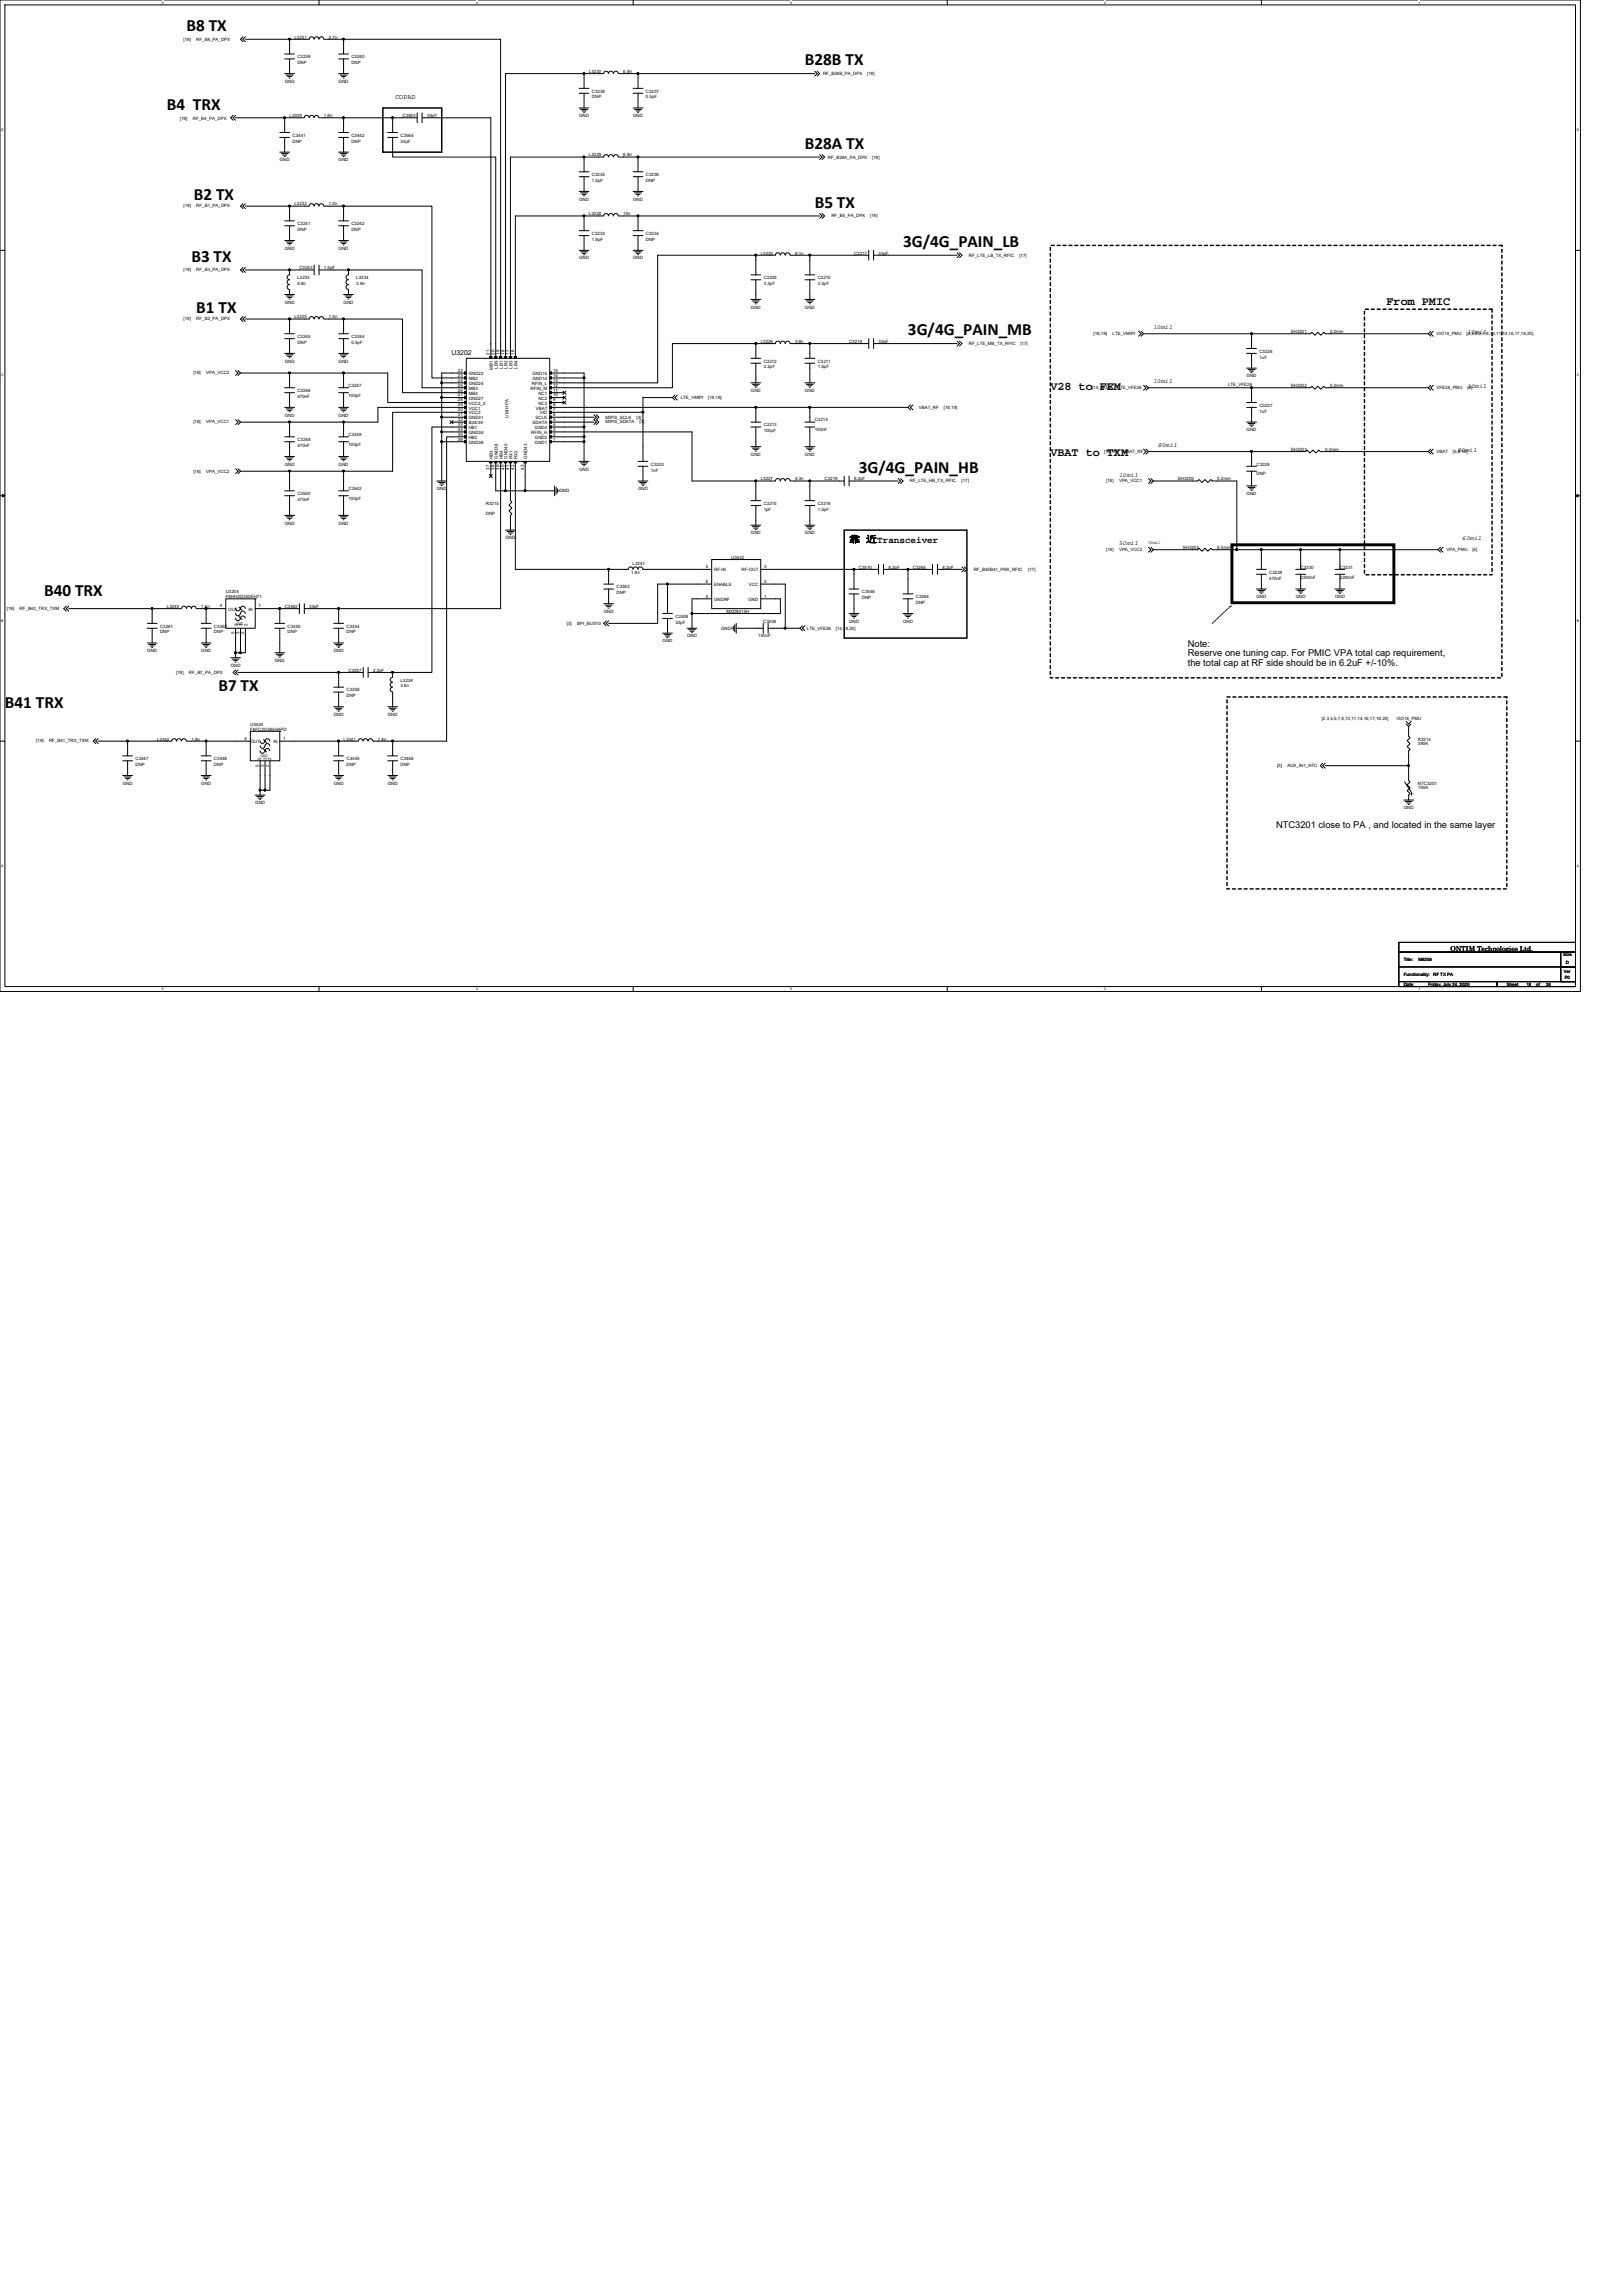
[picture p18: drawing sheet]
<svg xmlns="http://www.w3.org/2000/svg" width="210mm" height="297mm" viewBox="0 0 210 297" stroke-linecap="round" stroke-linejoin="round" font-family="sans-serif">
<defs><g id="words">
<g font-size="2.2">
<text x="24.1" y="4">B8 TX</text>
<text x="104.1" y="8.5">B28B TX</text>
<text x="21.6" y="14.2">B4 TRX</text>
<text x="104.1" y="19.3">B28A TX</text>
<text x="25.1" y="25.9">B2 TX</text>
<text x="105.4" y="26.9">B5 TX</text>
<text x="24.8" y="33.9">B3 TX</text>
<text x="116.8" y="32">3G/4G_PAIN_LB</text>
<text x="25.4" y="40.5">B1 TX</text>
<text x="117.5" y="43.4">3G/4G_PAIN_MB</text>
<text x="111.1" y="61.2">3G/4G_PAIN_HB</text>
<text x="5.7" y="77">B40 TRX</text>
<text x="28.3" y="89.4">B7 TX</text>
<text x=".6" y="91.7">B41 TRX</text>
</g>
<g font-size="1.5">
<text x="179.4" y="39.5">From PMIC</text>
<text x="135.9" y="50.5">V28 to FEM</text>
<text x="135.9" y="59.1">VBAT to TXM</text>
</g>
<g font-size="1.2">
<text x="109.9" y="70.2">靠 近Transceiver</text>
<text x="153.7" y="83.7">Note:</text>
<text x="153.7" y="84.9">Reserve one tuning cap. For PMIC VPA total cap requirement,</text>
<text x="153.7" y="86.1">the total cap at RF side should be in 6.2uF +/-10%.</text>
<text x="165.1" y="107.1">NTC3201 close to PA , and located in the same layer</text>
</g>
<g font-size=".9">
<text x="51.1" y="12.8">COPAD</text>
<text x="58.4" y="45.9">U3202</text>
<text x="187.6" y="123">ONTIM Technologies Ltd.</text>
</g>
<g font-size=".8">
<text x="149.2" y="42.6">10mil</text>
<text x="189.9" y="43.2">10mil</text>
<text x="149.2" y="49.6">10mil</text>
<text x="189.9" y="50.2">10mil</text>
<text x="149.9" y="57.8">80mil</text>
<text x="188.6" y="58.5">80mil</text>
<text x="144.8" y="61.7">10mil</text>
<text x="144.8" y="70.5">50mil</text>
<text x="189.2" y="69.9">60mil</text>
</g>
<g font-size=".6">
<text x="23.7" y="5.2">[19]</text>
<text x="25.4" y="5.2">RF_B8_PA_DPX</text>
<text x="38.1" y="5">L3231</text>
<text x="42.5" y="5">2.7n</text>
<text x="36.8" y="10.7">GND</text>
<text x="38.5" y="7.5">C3239</text>
<text x="38.5" y="8.3">DNP</text>
<text x="43.8" y="10.7">GND</text>
<text x="45.5" y="7.5">C3240</text>
<text x="45.5" y="8.3">DNP</text>
<text x="76.2" y="9.4">L3230</text>
<text x="76.6" y="12">C3238</text>
<text x="80.6" y="9.4">6.8n</text>
<text x="83.6" y="12">C3237</text>
<text x="106.5" y="9.8">RF_B28B_PA_DPX</text>
<text x="112.2" y="9.8">[19]</text>
<text x="23.3" y="15.5">[19]</text>
<text x="25" y="15.5">RF_B4_PA_DPX</text>
<text x="37.5" y="15.2">L3339</text>
<text x="37.8" y="17.7">C3441</text>
<text x="41.9" y="15.2">1.8n</text>
<text x="45.5" y="17.7">C3442</text>
<text x="51.8" y="17.7">C3564</text>
<text x="52.1" y="15.2">C3563</text>
<text x="55.2" y="15.2">33pF</text>
<text x="74.9" y="15.2">GND</text>
<text x="76.6" y="12.7">DNP</text>
<text x="81.9" y="15.2">GND</text>
<text x="83.6" y="12.7">0.5pF</text>
<text x="36.2" y="20.9">GND</text>
<text x="37.8" y="18.5">DNP</text>
<text x="43.8" y="20.9">GND</text>
<text x="45.5" y="18.5">DNP</text>
<text x="51.8" y="18.5">33pF</text>
<text x="76.2" y="20.2">L3229</text>
<text x="76.6" y="22.8">C3235</text>
<text x="76.6" y="23.5">1.5pF</text>
<text x="80.6" y="20.2">6.8n</text>
<text x="83.6" y="22.8">C3236</text>
<text x="83.6" y="23.5">DNP</text>
<text x="107.1" y="20.6">RF_B28A_PA_DPX</text>
<text x="112.8" y="20.6">[19]</text>
<text x="23.7" y="26.8">[19]</text>
<text x="25.4" y="26.8">RF_B1_PA_DPX</text>
<text x="38.1" y="26.6">L3232</text>
<text x="38.5" y="29.1">C3241</text>
<text x="38.5" y="29.9">DNP</text>
<text x="42.5" y="26.6">1.0n</text>
<text x="45.5" y="29.1">C3242</text>
<text x="45.5" y="29.9">DNP</text>
<text x="74.9" y="26">GND</text>
<text x="76.2" y="27.9">L3228</text>
<text x="80.6" y="27.9">10n</text>
<text x="81.9" y="26">GND</text>
<text x="107.6" y="28.1">RF_B5_PA_DPX</text>
<text x="112.6" y="28.1">[19]</text>
<text x="23.7" y="35.1">[19]</text>
<text x="25.4" y="35.1">RF_B3_PA_DPX</text>
<text x="36.8" y="32.3">GND</text>
<text x="38.7" y="34.8">C3243</text>
<text x="41.9" y="34.8">1.5pF</text>
<text x="43.8" y="32.3">GND</text>
<text x="74.9" y="33.6">GND</text>
<text x="76.6" y="30.4">C3233</text>
<text x="76.6" y="31.2">1.8pF</text>
<text x="81.9" y="33.6">GND</text>
<text x="83.6" y="30.4">C3234</text>
<text x="83.6" y="31.2">DNP</text>
<text x="98.4" y="32.9">L3225</text>
<text x="102.9" y="32.9">9.1n</text>
<text x="110.5" y="32.9">C3217</text>
<text x="113.7" y="32.9">33pF</text>
<text x="125.3" y="33.2">RF_LTE_LB_TX_RFIC</text>
<text x="131.9" y="33.2">[17]</text>
<text x="23.7" y="41.4">[19]</text>
<text x="25.4" y="41.4">RF_B2_PA_DPX</text>
<text x="36.8" y="39.3">GND</text>
<text x="38.1" y="41.2">L3235</text>
<text x="38.5" y="36.1">L3233</text>
<text x="38.5" y="36.9">6.8n</text>
<text x="42.5" y="41.2">1.5n</text>
<text x="44.4" y="39.3">GND</text>
<text x="46.1" y="36.1">L3234</text>
<text x="46.1" y="36.9">3.9n</text>
<text x="97.2" y="39.9">GND</text>
<text x="98.8" y="36.1">C3209</text>
<text x="98.8" y="36.9">3.3pF</text>
<text x="104.1" y="39.9">GND</text>
<text x="105.8" y="36.1">C3210</text>
<text x="105.8" y="36.9">3.3pF</text>
<text x="36.8" y="46.9">GND</text>
<text x="38.5" y="43.7">C3245</text>
<text x="38.5" y="44.5">DNP</text>
<text x="43.8" y="46.9">GND</text>
<text x="45.5" y="43.7">C3244</text>
<text x="45.5" y="44.5">0.5pF</text>
<text x="63.4" y="45.9" transform="rotate(-90 63.4 45.9)">21</text>
<text x="63.8" y="47.9" transform="rotate(-90 63.8 47.9)">MB1</text>
<text x="64" y="45.9" transform="rotate(-90 64 45.9)">20</text>
<text x="64.4" y="47.7" transform="rotate(-90 64.4 47.7)">LB5</text>
<text x="64.6" y="45.9" transform="rotate(-90 64.6 45.9)">19</text>
<text x="65" y="47.7" transform="rotate(-90 65 47.7)">LB1</text>
<text x="65.3" y="45.9" transform="rotate(-90 65.3 45.9)">18</text>
<text x="65.7" y="47.7" transform="rotate(-90 65.7 47.7)">LB2</text>
<text x="65.9" y="45.9" transform="rotate(-90 65.9 45.9)">17</text>
<text x="66.3" y="47.7" transform="rotate(-90 66.3 47.7)">LB3</text>
<text x="66.5" y="45.9" transform="rotate(-90 66.5 45.9)">16</text>
<text x="67" y="47.7" transform="rotate(-90 67 47.7)">LB4</text>
<text x="98.4" y="44.4">L3226</text>
<text x="98.8" y="46.9">C3212</text>
<text x="98.8" y="47.7">2.2pF</text>
<text x="102.9" y="44.4">3.6n</text>
<text x="105.8" y="46.9">C3211</text>
<text x="105.8" y="47.7">1.5pF</text>
<text x="109.9" y="44.4">C3218</text>
<text x="113.7" y="44.4">33pF</text>
<text x="125.3" y="44.6">RF_LTE_MB_TX_RFIC</text>
<text x="132" y="44.6">[17]</text>
<text x="141.5" y="43.3">[18,19]</text>
<text x="144" y="43.3">LTE_VMIPI</text>
<text x="162.9" y="45.6">C3226</text>
<text x="162.9" y="46.4">1uF</text>
<text x="167" y="43.1">SH3201</text>
<text x="172.1" y="43.1">0.2mm</text>
<text x="185.9" y="43.3">VIO18_PMU</text>
<text x="189.7" y="43.3">[2,3,4,5,7,8,10,11,14,16,17,18,20]</text>
<text x="25" y="48.4">[18]</text>
<text x="26.7" y="48.4">VPA_VCC2</text>
<text x="36.8" y="53.9">GND</text>
<text x="38.5" y="50.7">C3246</text>
<text x="38.5" y="51.5">470nF</text>
<text x="43.8" y="53.9">GND</text>
<text x="45.1" y="50.1">C3247</text>
<text x="45.1" y="51.4">100pF</text>
<text x="59.2" y="48.1">22</text>
<text x="59.2" y="48.7">23</text>
<text x="59.2" y="49.4">24</text>
<text x="59.2" y="50">25</text>
<text x="59.2" y="50.7">26</text>
<text x="59.2" y="51.3">27</text>
<text x="59.2" y="51.9">28</text>
<text x="59.2" y="52.6">29</text>
<text x="59.2" y="53.2">30</text>
<text x="59.2" y="53.8">31</text>
<text x="60.6" y="48.5">GND22</text>
<text x="60.6" y="49.2">MB2</text>
<text x="60.6" y="49.8">GND24</text>
<text x="60.6" y="50.4">MB3</text>
<text x="60.6" y="51.1">MB4</text>
<text x="60.6" y="51.7">GND27</text>
<text x="60.6" y="52.3">VCC2_2</text>
<text x="60.6" y="53">VCC1</text>
<text x="60.6" y="53.6">VCC2</text>
<text x="68.6" y="50.4">RFIN_M</text>
<text x="68.8" y="49.8">RFIN_L</text>
<text x="68.9" y="49.2">GND14</text>
<text x="68.9" y="48.5">GND15</text>
<text x="69.3" y="53">VBAT</text>
<text x="69.7" y="52.3">NC3</text>
<text x="69.7" y="51.7">NC2</text>
<text x="69.7" y="51.1">NC1</text>
<text x="69.8" y="53.6">VIO</text>
<text x="71.6" y="50">12</text>
<text x="71.6" y="49.4">13</text>
<text x="71.6" y="53.8">6</text>
<text x="71.6" y="48.7">14</text>
<text x="71.6" y="48.1">15</text>
<text x="71.6" y="52.6">8</text>
<text x="71.6" y="53.2">7</text>
<text x="71.6" y="51.9">9</text>
<text x="71.6" y="51.3">10</text>
<text x="71.6" y="50.7">11</text>
<text x="88.1" y="51.6">LTE_VMIPI</text>
<text x="91.6" y="51.6">[18,19]</text>
<text x="97.2" y="50.7">GND</text>
<text x="104.1" y="50.7">GND</text>
<text x="118.9" y="52.9">VBAT_RF</text>
<text x="122.1" y="52.9">[18,19]</text>
<text x="141.3" y="50.3">[14,18,20]</text>
<text x="144.6" y="50.3">LTE_VFE28</text>
<text x="158.9" y="49.9">LTE_VFE28</text>
<text x="161.3" y="48.8">GND</text>
<text x="162.9" y="52.6">C3227</text>
<text x="162.9" y="53.4">1uF</text>
<text x="167" y="50.1">SH3202</text>
<text x="172.1" y="50.1">0.2mm</text>
<text x="185.9" y="50.3">VFE28_PMU</text>
<text x="189.9" y="50.3">[4]</text>
<text x="25" y="54.8">[18]</text>
<text x="26.7" y="54.8">VPA_VCC1</text>
<text x="38.5" y="57.1">C3248</text>
<text x="38.5" y="57.8">470nF</text>
<text x="45.1" y="56.4">C3249</text>
<text x="45.1" y="57.7">100pF</text>
<text x="59.2" y="54.5">32</text>
<text x="59.2" y="55.1">33</text>
<text x="59.2" y="55.7">34</text>
<text x="59.2" y="56.4">35</text>
<text x="59.2" y="57">36</text>
<text x="60.6" y="54.3">GND31</text>
<text x="60.6" y="54.9">B34/39</text>
<text x="60.6" y="55.5">HB1</text>
<text x="60.6" y="56.2">GND34</text>
<text x="60.6" y="56.8">HB2</text>
<text x="60.6" y="57.4">GND36</text>
<text x="63.8" y="59.4" transform="rotate(-90 63.8 59.4)">HB3</text>
<text x="64.4" y="59.4" transform="rotate(-90 64.4 59.4)">GND38</text>
<text x="65" y="59.4" transform="rotate(-90 65 59.4)">HB4</text>
<text x="65.7" y="59.4" transform="rotate(-90 65.7 59.4)">GND40</text>
<text x="65.8" y="54.1" transform="rotate(-90 65.8 54.1)">L/M/H PA</text>
<text x="66.3" y="59.4" transform="rotate(-90 66.3 59.4)">RX1</text>
<text x="67" y="59.4" transform="rotate(-90 67 59.4)">RX2</text>
<text x="68.2" y="59.4" transform="rotate(-90 68.2 59.4)">GND43</text>
<text x="68.7" y="56.2">RFIN_H</text>
<text x="68.9" y="54.9">SDATA</text>
<text x="69.2" y="57.4">GND1</text>
<text x="69.2" y="56.8">GND2</text>
<text x="69.2" y="55.5">GND4</text>
<text x="69.3" y="54.3">SCLK</text>
<text x="71.6" y="54.5">5</text>
<text x="71.6" y="57">1</text>
<text x="71.6" y="56.4">2</text>
<text x="71.6" y="55.7">3</text>
<text x="71.6" y="55.1">4</text>
<text x="78.4" y="54.1">MIPI0_SCLK</text>
<text x="78.4" y="54.8">MIPI0_SDATA</text>
<text x="82.4" y="54.1">[3]</text>
<text x="82.7" y="54.8">[3]</text>
<text x="97.2" y="59">GND</text>
<text x="98.8" y="55.2">C3213</text>
<text x="98.8" y="55.9">100pF</text>
<text x="104.1" y="59">GND</text>
<text x="105.4" y="54.5">C3214</text>
<text x="105.4" y="55.8">100nF</text>
<text x="142.9" y="58.6">[18,19]</text>
<text x="145.4" y="58.6">VBAT_RF</text>
<text x="161.3" y="55.8">GND</text>
<text x="167" y="58.3">SH3203</text>
<text x="171.4" y="58.3">0.3mm</text>
<text x="185.9" y="58.6">VBAT</text>
<text x="188" y="58.6">[5,8,15]</text>
<text x="25" y="61.1">[18]</text>
<text x="26.7" y="61.1">VPA_VCC2</text>
<text x="36.8" y="60.2">GND</text>
<text x="38.5" y="64.1">C3550</text>
<text x="38.5" y="64.8">470nF</text>
<text x="43.8" y="60.2">GND</text>
<text x="45.1" y="63.4">C3542</text>
<text x="45.1" y="64.7">100pF</text>
<text x="56.5" y="63.4">GND</text>
<text x="62.9" y="65.3">R3215</text>
<text x="63.4" y="60.8" transform="rotate(-90 63.4 60.8)">37</text>
<text x="64" y="60.8" transform="rotate(-90 64 60.8)">38</text>
<text x="64.6" y="60.8" transform="rotate(-90 64.6 60.8)">39</text>
<text x="65.3" y="60.8" transform="rotate(-90 65.3 60.8)">40</text>
<text x="65.9" y="60.8" transform="rotate(-90 65.9 60.8)">41</text>
<text x="66.5" y="60.8" transform="rotate(-90 66.5 60.8)">42</text>
<text x="67.8" y="60.8" transform="rotate(-90 67.8 60.8)">43</text>
<text x="72.4" y="63.7">GND</text>
<text x="74.9" y="60.9">GND</text>
<text x="82.5" y="63.4">GND</text>
<text x="84.2" y="60.2">C3220</text>
<text x="84.2" y="61">1nF</text>
<text x="98.4" y="62.1">L3227</text>
<text x="98.8" y="65.3">C3215</text>
<text x="102.9" y="62.1">4.3n</text>
<text x="105.8" y="65.3">C3216</text>
<text x="106.7" y="62.1">C3219</text>
<text x="110.5" y="62.1">8.2pF</text>
<text x="117.7" y="62.4">RF_LTE_HB_TX_RFIC</text>
<text x="124.4" y="62.4">[17]</text>
<text x="143.1" y="62.4">[18]</text>
<text x="144.8" y="62.4">VPA_VCC1</text>
<text x="152.4" y="62.1">SH3205</text>
<text x="157.5" y="62.1">0.2mm</text>
<text x="161.3" y="64.1">GND</text>
<text x="162.6" y="60.2">C3228</text>
<text x="162.6" y="61.5">DNP</text>
<text x="36.8" y="67.9">GND</text>
<text x="43.8" y="67.9">GND</text>
<text x="62.9" y="66.6">DNP</text>
<text x="65.4" y="69.8">GND</text>
<text x="97.2" y="69.1">GND</text>
<text x="98.8" y="66.1">1pF</text>
<text x="104.1" y="69.1">GND</text>
<text x="105.8" y="66.1">1.2pF</text>
<text x="143.1" y="71.3">[18]</text>
<text x="144.8" y="71.3">VPA_VCC2</text>
<text x="148.6" y="70.3">50mil</text>
<text x="153" y="71">SH3204</text>
<text x="157.5" y="71">0.3mm</text>
<text x="187.1" y="71.3">VPA_PMU</text>
<text x="190.5" y="71.3">[4]</text>
<text x="29.2" y="76.8">U3204</text>
<text x="29.2" y="77.4">F6HH2G350EH71</text>
<text x="79.8" y="76.1">C3263</text>
<text x="79.8" y="76.9">DNP</text>
<text x="81.7" y="74.3">1.8n</text>
<text x="81.9" y="73.1">L3241</text>
<text x="91.3" y="73.5">5</text>
<text x="91.3" y="77.3">4</text>
<text x="91.3" y="75.4">6</text>
<text x="92.4" y="73.9">RF-IN</text>
<text x="92.4" y="77.7">GNDRF</text>
<text x="92.4" y="75.8">ENABLE</text>
<text x="94.6" y="72.3">U3442</text>
<text x="95.9" y="73.9">RF-OUT</text>
<text x="96.8" y="77.7">GND</text>
<text x="96.9" y="75.8">VCC</text>
<text x="98.9" y="73.5">3</text>
<text x="98.9" y="75.4">2</text>
<text x="98.9" y="77.3">1</text>
<text x="111.1" y="73.6">C3510</text>
<text x="111.5" y="76.8">C3546</text>
<text x="111.5" y="77.5">DNP</text>
<text x="114.9" y="73.6">8.2pF</text>
<text x="118.1" y="73.6">C3265</text>
<text x="118.5" y="77.4">C3264</text>
<text x="121.9" y="73.6">8.2pF</text>
<text x="126" y="73.8">RF_B40B41_PRX_RFIC</text>
<text x="133" y="73.8">[17]</text>
<text x="162.6" y="77.4">GND</text>
<text x="164.2" y="74.2">C3229</text>
<text x="164.2" y="75">470nF</text>
<text x="167.6" y="77.4">GND</text>
<text x="168.3" y="73.6">C3230</text>
<text x="168.3" y="74.8">2200nF</text>
<text x="172.7" y="77.4">GND</text>
<text x="173.4" y="73.6">C3231</text>
<text x="173.4" y="74.8">2200nF</text>
<text x=".9" y="78.9">[19]</text>
<text x="2.5" y="78.9">RF_B40_TRX_TXM</text>
<text x="20.7" y="81.2">C3261</text>
<text x="20.7" y="82">DNP</text>
<text x="21.6" y="78.7">L3240</text>
<text x="26" y="78.7">1.8n</text>
<text x="27.7" y="81.2">C3262</text>
<text x="27.7" y="82">DNP</text>
<text x="28.4" y="78.6">4</text>
<text x="29.5" y="79">OUT</text>
<text x="30.3" y="82" transform="rotate(-90 30.3 82)">5</text>
<text x="30.5" y="80.8">GND</text>
<text x="30.8" y="81" transform="rotate(-90 30.8 81)">5</text>
<text x="31" y="82" transform="rotate(-90 31 82)">3</text>
<text x="31.4" y="81" transform="rotate(-90 31.4 81)">3</text>
<text x="31.6" y="82" transform="rotate(-90 31.6 82)">2</text>
<text x="32" y="81" transform="rotate(-90 32 81)">2</text>
<text x="32.1" y="79">IN</text>
<text x="33.5" y="78.6">1</text>
<text x="36.8" y="78.7">C3462</text>
<text x="37.2" y="81.2">C3450</text>
<text x="37.2" y="82">DNP</text>
<text x="40" y="78.7">33pF</text>
<text x="44.8" y="81.2">C3254</text>
<text x="44.8" y="82">DNP</text>
<text x="73.3" y="80.9">[3]</text>
<text x="74.7" y="80.9">BPI_BUS10</text>
<text x="78.1" y="79.3">GND</text>
<text x="85.7" y="83.1">GND</text>
<text x="87.4" y="79.9">C3509</text>
<text x="87.4" y="80.7">33pF</text>
<text x="88.9" y="82.5">GND</text>
<text x="93.3" y="81.4">GND</text>
<text x="94" y="79.3">MXD8015H</text>
<text x="98.1" y="82.5">100nF</text>
<text x="98.7" y="80.6">C3508</text>
<text x="104.4" y="81.4">LTE_VFE28</text>
<text x="108.1" y="81.4">[14,18,20]</text>
<text x="109.9" y="80.6">GND</text>
<text x="116.8" y="80.6">GND</text>
<text x="118.5" y="78.1">DNP</text>
<text x="19" y="84.4">GND</text>
<text x="22.8" y="87.2">[19]</text>
<text x="24.4" y="87.2">RF_B7_PA_DPX</text>
<text x="26" y="84.4">GND</text>
<text x="29.8" y="86.3">GND</text>
<text x="35.6" y="85.6">GND</text>
<text x="43.2" y="84.4">GND</text>
<text x="44.8" y="89.5">C3258</text>
<text x="45.1" y="86.9">C3257</text>
<text x="48.3" y="86.9">2.2pF</text>
<text x="51.8" y="88.2">L3238</text>
<text x="51.8" y="88.9">3.6n</text>
<text x="20.3" y="95.8">L3342</text>
<text x="24.8" y="95.8">1.8n</text>
<text x="31.6" y="95.7">4</text>
<text x="32.4" y="93.9">U3424</text>
<text x="32.4" y="94.5">F6FC2G595H4PD</text>
<text x="36.6" y="95.7">1</text>
<text x="43.2" y="92.6">GND</text>
<text x="44.4" y="95.8">L3341</text>
<text x="44.8" y="90.2">DNP</text>
<text x="48.9" y="95.8">1.8n</text>
<text x="50.2" y="92.6">GND</text>
<text x="171" y="93.1">[2,3,4,5,7,8,10,11,14,16,17,18,20]</text>
<text x="180.7" y="93.1">VIO18_PMU</text>
<text x="183.5" y="95.8">R3214</text>
<text x="4.7" y="96.1">[19]</text>
<text x="6.3" y="96.1">RF_B41_TRX_TXM</text>
<text x="15.9" y="101.5">GND</text>
<text x="17.5" y="98.3">C3447</text>
<text x="17.5" y="99.1">DNP</text>
<text x="26" y="101.5">GND</text>
<text x="27.7" y="98.3">C3448</text>
<text x="27.7" y="99.1">DNP</text>
<text x="32.4" y="96.2">OUT</text>
<text x="33.5" y="99.2" transform="rotate(-90 33.5 99.2)">5</text>
<text x="33.7" y="98">GND</text>
<text x="33.8" y="98.3" transform="rotate(-90 33.8 98.3)">5</text>
<text x="34.1" y="99.2" transform="rotate(-90 34.1 99.2)">3</text>
<text x="34.5" y="98.3" transform="rotate(-90 34.5 98.3)">3</text>
<text x="34.8" y="99.2" transform="rotate(-90 34.8 99.2)">2</text>
<text x="35.1" y="98.3" transform="rotate(-90 35.1 98.3)">2</text>
<text x="35.4" y="96.2">IN</text>
<text x="43.2" y="101.5">GND</text>
<text x="44.8" y="98.3">C3445</text>
<text x="44.8" y="99.1">DNP</text>
<text x="50.2" y="101.5">GND</text>
<text x="51.8" y="98.3">C3446</text>
<text x="51.8" y="99.1">DNP</text>
<text x="165.2" y="99.3">[3]</text>
<text x="166.6" y="99.3">AUX_IN1_NTC</text>
<text x="183.5" y="96.4">390K</text>
<text x="183.5" y="101.5">NTC3201</text>
<text x="33" y="104.1">GND</text>
<text x="181.6" y="104.7">GND</text>
<text x="183.5" y="102.1">100K</text>
<text x="181.6" y="124.4">Title:</text>
<text x="183.5" y="124.4">M6206</text>
<text x="202.2" y="123.7">Size</text>
<text x="202.3" y="125.8">Ver</text>
<text x="202.6" y="124.7">D</text>
<text x="181.6" y="126.3">Functionality:</text>
<text x="181.6" y="127.6">Date:</text>
<text x="184.8" y="127.6">Friday, July 24, 2020</text>
<text x="185.4" y="126.3">RF TX PA</text>
<text x="194.9" y="127.6">Sheet</text>
<text x="197.5" y="127.6">18</text>
<text x="198.8" y="127.6">of</text>
<text x="200" y="127.6">24</text>
<text x="202.4" y="126.6">P0</text>
</g>
<g font-size=".5">
<text x="21" y=".5">5</text>
<text x="61.6" y=".5">4</text>
<text x="102.2" y=".5">3</text>
<text x="142.9" y=".5">2</text>
<text x="183.5" y=".5">1</text>
<text x=".2" y="16.9">D</text>
<text x="204" y="16.9">D</text>
<text x=".2" y="48.7">C</text>
<text x="204" y="48.7">C</text>
<text x=".2" y="80.4">B</text>
<text x="204" y="80.4">B</text>
<text x=".2" y="112.2">A</text>
<text x="204" y="112.2">A</text>
<text x="21" y="128.1">5</text>
<text x="61.6" y="128.1">4</text>
<text x="102.2" y="128.1">3</text>
<text x="142.9" y="128.1">2</text>
<text x="183.5" y="128.1">1</text>
</g>
<text font-size=".4" x="182.7" y="102.6" transform="rotate(90 182.7 102.6)">t</text>
</g></defs>
<path d="M0 0h204.5v128.3h-204.5zM.6 .6h203.2v127h-203.2z" fill="none" stroke="#000" stroke-width=".13"/>
<g fill="#fff">
<path d="M21 .1h.2v.5h-.2z"/>
<path d="M21 127.7h.2v.5h-.2z"/>
</g>
<path d="M41.3 0v.6M41.3 127.6v.7" fill="none" stroke="#000" stroke-width=".13"/>
<g fill="#fff">
<path d="M61.6 .1h.2v.5h-.2z"/>
<path d="M61.6 127.7h.2v.5h-.2z"/>
</g>
<path d="M81.9 0v.6M81.9 127.6v.7" fill="none" stroke="#000" stroke-width=".13"/>
<g fill="#fff">
<path d="M102.2 .1h.3v.5h-.3z"/>
<path d="M102.2 127.7h.3v.5h-.3z"/>
</g>
<path d="M122.6 0v.6M122.6 127.6v.7" fill="none" stroke="#000" stroke-width=".13"/>
<g fill="#fff">
<path d="M142.9 .1h.2v.5h-.2z"/>
<path d="M142.9 127.7h.2v.5h-.2z"/>
</g>
<path d="M163.2 0v.6M163.2 127.6v.7" fill="none" stroke="#000" stroke-width=".13"/>
<g fill="#fff">
<path d="M183.5 .1h.3v.5h-.3z"/>
<path d="M183.5 127.7h.3v.5h-.3z"/>
<path d="M.2 16.5h.3v.5h-.3z"/>
<path d="M204 16.5h.3v.5h-.3z"/>
<path d="M.2 48.3h.3v.5h-.3z"/>
<path d="M204 48.3h.3v.5h-.3z"/>
</g>
<path d="M0 32.4h.6M203.8 32.4h.7" fill="none" stroke="#000" stroke-width=".13"/>
<g fill="#fff">
<path d="M.2 80h.3v.5h-.3z"/>
<path d="M204 80h.3v.5h-.3z"/>
</g>
<path d="M0 64.1h.6M203.8 64.1h.7" fill="none" stroke="#000" stroke-width=".13"/>
<path d="M.3 63.9l.3 .2-.3 .2zM203.8 64.1l.4-.2v.4z" fill="#000" stroke="#000" stroke-width=".13"/>
<g fill="#fff">
<path d="M.2 111.8h.2v.5h-.2z"/>
<path d="M204 111.8h.3v.5h-.3z"/>
</g>
<g fill="none" stroke="#000" stroke-width=".13">
<path d="M30.2 14.9l-.4 .3 .4 .4M30.5 14.9l-.3 .3 .3 .4M30.5 15.2h6.3M31.4 4.8l-.3 .3 .3 .3M31.7 4.8l-.3 .3 .3 .3M31.8 5.1h5.7M36.2 19.7h1.3M36.2 17.8h1.3M36.2 17.1h1.3M36.4 19.9h.9M36.8 9.5h1.3M36.8 7.6h1.3"/>
<path d="M36.8 7h1.3M36.8 17.8v1.9M36.8 15.2v1.9M36.8 15.2h2.6M37 9.7h.9M37.2 9.9h.5M37.4 10.1h.1M37.5 7.6v1.9M37.5 5.1v1.9M37.5 5.1h2.5M39.4 15.2a.31 .31 0 0 1 .3-.3 .31 .31 0 0 1 .3 .3M39.4 15.2h.1"/>
<path d="M40 5.1a.31 .31 0 0 1 .3-.3 .31 .31 0 0 1 .3 .3 .32 .32 0 0 1 .3-.3 .32 .32 0 0 1 .4 .3M40 5.1h.1M40 15.2a.31 .31 0 0 1 .3-.3 .31 .31 0 0 1 .3 .3 .32 .32 0 0 1 .3-.3 .32 .32 0 0 1 .4 .3M41.3 5.1a.31 .31 0 0 1 .3-.3 .31 .31 0 0 1 .3 .3M41.3 15.2h3.1M41.3 15.2h.1M41.9 5.1h.1M41.9 5.1h2.5M43.8 17.8h1.3M43.8 17.1h1.3M43.8 7.6h1.3M43.8 7h1.3"/>
<path d="M43.8 9.5h1.3M43.8 19.7h1.3M44 9.7h.9M44 19.9h.9M44.2 9.9h.5M44.4 10.1h.1M44.4 5.1h20.4v41.3M44.4 17.8v1.9M44.4 15.2v1.9M44.4 7.6v1.9M44.4 5.1v1.9M44.4 15.2h6.4"/>
<path d="M50.2 17.8h1.2M50.2 17.1h1.2M50.8 15.2h3.2M50.8 17.8v2.5h13.3v26.1M50.8 15.2v1.9M54 14.6v1.3M54.6 14.6v1.3M54.6 15.2h8.9v31.2M74.9 12.1h1.3M74.9 11.4h1.3M74.9 14h1.3M75.1 14.2h.9"/>
<path d="M75.3 14.4h.5M75.5 14.5h.1M75.6 9.5h-10.2v36.9M75.6 12.1v1.9M75.6 9.5v1.9M78.1 9.5h-2.5M78.1 9.5a.31 .31 0 0 1 .3-.3 .31 .31 0 0 1 .3 .3 .32 .32 0 0 1 .3-.3 .32 .32 0 0 1 .4 .3M78.1 9.5h.1M79.4 9.5a.31 .31 0 0 1 .3-.3 .31 .31 0 0 1 .3 .3M80 9.5h2.6M80 9.5h.1M81.9 14h1.3"/>
<path d="M81.9 12.1h1.3M81.9 11.4h1.3M82.1 14.2h.9M82.3 14.4h.5M82.5 14.5h.1M82.5 12.1v1.9M82.5 9.5v1.9M82.5 9.5h22.9M105.4 9.2l.3 .3-.3 .3M105.7 9.2l.3 .3-.3 .3M31.4 34.6l-.3 .3 .3 .3M31.4 26.4l-.3 .3 .3 .3"/>
<path d="M31.7 34.6l-.3 .3 .3 .3M31.7 26.4l-.3 .3 .3 .3M31.8 34.9h5.7M31.8 26.7h5.7M36.6 20.1h.5M36.8 20.3h.1M36.8 29.2h1.3M36.8 28.6h1.3M36.8 31.1h1.3M36.8 38.1h1.3M37 31.3h.9M37 38.3h.9"/>
<path d="M37.2 31.5h.5M37.2 38.5h.5M37.4 31.7h.1M37.4 38.7h.1M37.4 36.8a.31 .31 0 0 0-.3 .3 .31 .31 0 0 0 .3 .3M37.4 36.2a.31 .31 0 0 0-.3 .3 .31 .31 0 0 0 .3 .3M37.4 35.6a.31 .31 0 0 0-.3 .3 .31 .31 0 0 0 .3 .3M37.5 29.2v1.9M37.5 26.7v1.9M37.5 37.5h.1M37.5 35.6h.1M37.5 37.5v.6"/>
<path d="M37.5 34.9v.7M37.5 26.7h2.5M37.5 34.9h3.1M40 26.6a.31 .31 0 0 1 .3-.2 .31 .31 0 0 1 .3 .2 .32 .32 0 0 1 .3-.2 .32 .32 0 0 1 .4 .2M40 26.7h.1M40.6 34.3v1.3M41.3 34.9h3.8M41.3 26.6a.31 .31 0 0 1 .3-.2 .31 .31 0 0 1 .3 .2M41.3 34.3v1.3M41.9 26.7h2.5M41.9 26.7h.1M43.8 29.2h1.3"/>
<path d="M43.8 28.6h1.3M43.8 31.1h1.3M44 31.3h.9M44.2 31.5h.5M44.2 20.1h.5M44.4 31.7h.1M44.4 20.3h.1M44.4 29.2v1.9M44.4 26.7v1.9M44.5 38.1h1.2M44.5 26.7h11.4v22.2h4.4M44.6 38.3h.9"/>
<path d="M44.8 38.5h.5M45 38.7h.1M45.1 36.8a.31 .31 0 0 0-.3 .3 .31 .31 0 0 0 .3 .3M45.1 36.2a.31 .31 0 0 0-.3 .3 .31 .31 0 0 0 .3 .3M45.1 35.6a.31 .31 0 0 0-.3 .3 .31 .31 0 0 0 .3 .3M45.1 37.5h.1M45.1 35.6h.1M45.1 37.5v.6M45.1 34.9v.7M45.1 34.9h9.5v15.3h5.7M74.9 22.9h1.3M74.9 22.2h1.3"/>
<path d="M74.9 32.4h1.3M74.9 24.8h1.3M74.9 30.5h1.3M74.9 29.8h1.3M75.1 32.6h.9M75.1 25h.9M75.3 32.8h.5M75.3 25.1h.5M75.5 33h.1M75.5 25.3h.1M75.6 27.9h2.5M75.6 30.5v1.9"/>
<path d="M75.6 27.9v1.9M75.6 22.9v1.9M75.6 20.3v1.9M75.6 27.9h-8.9v18.5M75.6 20.3h-9.6v26.1M78.1 20.3h-2.5M78.1 27.9a.31 .31 0 0 1 .3-.3 .31 .31 0 0 1 .3 .3 .32 .32 0 0 1 .3-.3 .32 .32 0 0 1 .4 .3M78.1 20.3a.31 .31 0 0 1 .3-.3 .31 .31 0 0 1 .3 .3 .32 .32 0 0 1 .3-.3 .32 .32 0 0 1 .4 .3M78.1 27.9h.1M78.1 20.3h.1M79.4 27.9a.31 .31 0 0 1 .3-.3 .31 .31 0 0 1 .3 .3M79.4 20.3a.31 .31 0 0 1 .3-.3 .31 .31 0 0 1 .3 .3"/>
<path d="M80 27.9h2.5M80 20.3h2.5M80 27.9h.1M80 20.3h.1M81.9 22.9h1.3M81.9 22.2h1.3M81.9 32.4h1.3M81.9 24.8h1.3M81.9 30.5h1.3M81.9 29.8h1.3M82.1 32.6h.9M82.1 25h.9"/>
<path d="M82.3 32.8h.5M82.3 25.1h.5M82.5 33h.1M82.5 25.3h.1M82.5 22.9v1.9M82.5 20.3v1.9M82.5 30.5v1.9M82.5 27.9v1.9M82.6 27.9h23.4M82.6 20.3h23.4M97.2 36.2h1.2M97.2 35.6h1.2"/>
<path d="M97.2 38.7h1.2M97.3 38.9h.9M97.5 39.1h.5M97.7 39.3h.2M97.8 33h2.5M97.8 36.2v2.5M97.8 33v2.6M97.8 33h-12.7v16.5h-14M100.3 33h.1M100.3 33a.31 .31 0 0 1 .3-.3 .31 .31 0 0 1 .3 .3M101 33a.31 .31 0 0 1 .3-.3 .31 .31 0 0 1 .3 .3 .32 .32 0 0 1 .3-.3 .32 .32 0 0 1 .3 .3M102.2 33h.1"/>
<path d="M102.2 33h2.6M104.1 36.2h1.3M104.1 35.6h1.3M104.1 38.7h1.3M104.3 38.9h.9M104.5 39.1h.5M104.7 39.3h.1M104.8 36.2v2.5M104.8 33v2.6M104.8 33h7.6M106 20l.4 .3-.4 .3M106 27.6l.4 .3-.4 .4"/>
<path d="M106.4 20l.3 .3-.3 .3M106.4 27.6l.3 .3-.3 .4M112.4 32.4v1.3M113 32.4v1.3M113 33h10.8M123.8 32.7l.3 .3-.3 .3M124.1 32.7l.4 .3-.4 .3M30.5 47.9l.3 .4-.3 .3M30.5 54.3l.3 .3-.3 .3M30.8 47.9l.3 .4M30.8 54.3l.3 .3M31.1 48.3l-.3 .3"/>
<path d="M31.1 54.6l-.3 .3M31.1 48.3h6.4M31.1 54.6h6.4M31.4 41l-.3 .3 .3 .3M31.7 41l-.3 .3 .3 .3M31.8 41.3h5.7M36.8 50.8h1.3M36.8 50.2h1.3M36.8 43.8h1.3M36.8 43.2h1.3M36.8 57.1h1.3M36.8 56.5h1.3"/>
<path d="M36.8 45.7h1.3M36.8 52.7h1.3M36.8 59.1h1.3M37 45.9h.9M37 52.9h.9M37 59.2h.9M37.2 46.1h.5M37.2 53.1h.5M37.2 59.4h.5M37.4 46.3h.1M37.4 53.3h.1M37.4 59.6h.1"/>
<path d="M37.5 43.8v1.9M37.5 41.3v1.9M37.5 57.1v2M37.5 50.8v1.9M37.5 48.3h6.9M37.5 41.3h2.5M37.5 48.3v1.9M40 41.3a.31 .31 0 0 1 .3-.3 .31 .31 0 0 1 .3 .3 .32 .32 0 0 1 .3-.3 .32 .32 0 0 1 .4 .3M40 41.3h.1M41.3 41.3a.31 .31 0 0 1 .3-.3 .31 .31 0 0 1 .3 .3M41.9 41.3h2.5M41.9 41.3h.1"/>
<path d="M43.8 43.8h1.3M43.8 43.2h1.3M43.8 45.7h1.3M43.8 52.7h1.3M43.8 59.1h1.3M43.8 50.8h1.3M43.8 50.2h1.3M43.8 57.1h1.3M43.8 56.5h1.3M44 45.9h.9M44 52.9h.9M44 59.2h.9"/>
<path d="M44.2 46.1h.5M44.2 53.1h.5M44.2 59.4h.5M44.4 46.3h.1M44.4 53.3h.1M44.4 59.6h.1M44.4 54.6h-6.9v1.9M44.4 57.1v2M44.4 50.8v1.9M44.4 48.3v1.9M44.4 43.8v1.9M44.4 41.3v1.9"/>
<path d="M44.4 48.3h5.8v3.8h10.1M44.5 41.3h7.6v9.5h8.2M57.1 49.5v1.9M57.1 51.4v2.6M57.1 54v1.9M57.1 55.9v1.2M57.1 57.2v5M57.2 49.5h3.1M57.2 54h3.1M57.2 55.9h3.1M57.2 57.1h3.1M58.2 54.4l.4 .4"/>
<path d="M58.4 54.6h1.9M58.6 54.4l-.4 .4M60.3 57.1h.1M60.3 56.5h.1M60.3 55.2h.1M60.3 54.6h.1M60.3 53.3h.1M60.3 52.7h.1M60.3 51.4h.1M60.3 50.8h.1M60.3 50.2h.1M60.3 48.9h.1"/>
<path d="M60.3 49.5h.1M60.3 52.1h.1M60.3 54h.1M60.3 52.7h-11.4v1.9h-4.5v1.9M60.3 55.9h.1M60.3 48.3h.1M60.3 48.3h-3.1l-.1 1.2M60.3 51.4h-3.1M60.3 53.3h-9.5v7.7h-6.4M60.3 55.2h-4.4v31.8h-5.1M60.3 56.5h-2.5v39.4h-7M60.3 46.4h10.8v13.3h-10.8z"/>
<path d="M61.6 59.7h.1M62.2 59.7h.1M62.9 59.7h.1M63.5 46.4h.1M63.5 59.7h.1M63.5 59.7v1.9M64.1 59.7h.1M64.1 46.4h.1M64.1 59.7v3.8h1.3M64.8 46.4h.1M64.8 59.7h.1M64.8 59.7v19h-21"/>
<path d="M65.4 46.4h.1M65.4 59.7v3.8M66 46.4h.1M66 59.7h.1M66 59.7v5.1l.2 .2-.4 .3 .4 .4-.4 .4 .4 .4-.2 .2v1.9M66.7 46.4h.1M66.7 59.7v14h12M67.9 59.7v3.8M71.1 57.1h.1M71.1 48.9h.1M71.1 49.5h.1M71.1 50.2h.1"/>
<path d="M71.1 50.8h.1M71.1 51.4h.1M71.1 52.1h.1M71.1 52.7h.1M71.1 53.3h.1M71.1 54h.1M71.1 54.6h.1M71.1 55.2h.1M71.1 55.9h.1M71.1 56.5h.1M71.1 48.3h.1M71.1 55.9h18.4v6.3h8.3"/>
<path d="M71.1 55.2h4.5M71.1 54.6h5.7M71.1 54h5.7M71.1 53.3h12.1M71.1 52.7h26.7M71.1 52.1h1.9M71.1 51.4h1.9M71.1 50.8h1.9M71.1 48.9h4.5M71.1 48.3h4.5v.6M72.8 51.9l.4 .4M72.8 51.2l.4 .4"/>
<path d="M72.8 50.6l.4 .4M73.2 51.9l-.4 .4M73.2 51.2l-.4 .4M73.2 50.6l-.4 .4M74.9 59.7h1.3M75.1 59.9h.9M75.6 57.1h-4.5M75.6 56.5h-4.5M75.6 48.9v6.3M75.6 55.2v1.3M75.6 57.1v2.6M75.6 56.5v.6"/>
<path d="M76.8 53.7l.4 .3-.4 .3 .4 .3-.4 .3M77.2 53.7l.3 .3-.3 .3 .3 .3-.3 .3M82.5 59.7h1.3M83.2 53.3v6.4M87 51.4l.3 .4M87 51.4h-3.8v1.9M87.3 51.1l-.3 .3M87.6 51.1l-.3 .3 .3 .4M97.2 47h1.2M97.2 46.4h1.2M97.2 49.5h1.2M97.2 57.8h1.2"/>
<path d="M97.2 55.2h1.2M97.2 54.6h1.2M97.3 49.7h.9M97.3 58h.9M97.5 49.9h.5M97.5 58.2h.5M97.7 50.1h.2M97.7 58.4h.2M97.8 44.4h2.5M97.8 55.2v2.6M97.8 52.7v1.9M97.8 47v2.5"/>
<path d="M97.8 44.5v1.9M97.8 44.4h-10.8v5.8h-15.9M97.8 52.7h7M100.3 44.4h.1M100.3 44.4a.31 .31 0 0 1 .3-.3 .31 .31 0 0 1 .3 .3M101 44.4a.31 .31 0 0 1 .3-.3 .31 .31 0 0 1 .3 .3 .32 .32 0 0 1 .3-.3 .32 .32 0 0 1 .3 .3M102.2 44.4h.1M102.2 44.4h2.6M104.1 47h1.3M104.1 46.4h1.3M104.1 49.5h1.3M104.1 57.8h1.3"/>
<path d="M104.1 55.2h1.3M104.1 54.6h1.3M104.3 49.7h.9M104.3 58h.9M104.5 49.9h.5M104.5 58.2h.5M104.7 50.1h.1M104.7 58.4h.1M104.8 55.2v2.6M104.8 52.7v1.9M104.8 47v2.5M104.8 52.7h12.7"/>
<path d="M112.4 43.8v1.3M112.4 44.4l-7.6 .1v1.9M113 43.8v1.3M113 44.4l10.8 .1M117.5 52.7l.3 .3M117.8 52.4l-.3 .3M118.1 52.4l-.3 .3 .3 .3M123.8 44.1l.3 .3-.3 .4M124.1 44.1l.4 .3-.4 .4M147.3 42.9l.3 .3-.3 .3M147.6 42.9l.4 .3M148 43.2h13.9"/>
<path d="M148 43.2l-.4 .3M148 58.1l.3 .3-.3 .3M148 49.8l.3 .4-.3 .3M148.3 58.1l.3 .3M148.3 49.8l.3 .4M148.6 58.4l-.3 .3M148.6 50.2l-.3 .3M148.6 50.2h13.3M148.6 58.4h13.3M161.3 47.6h1.3M161.3 54.6h1.3M161.3 52.7h1.3"/>
<path d="M161.3 52.1h1.3M161.3 45.7h1.3M161.3 45.1h1.3M161.5 47.8h.9M161.5 54.8h.9M161.7 48h.5M161.7 55h.5M161.9 48.2h.1M161.9 55.2h.1M161.9 52.7v1.9M161.9 45.7v1.9M184.8 50.2h-13.3l-.2-.2-.4 .4-.4-.4-.4 .4-.4-.4-.2 .2h-7.6v1.9"/>
<path d="M184.8 43.2h-13.4l-.1-.2-.4 .4-.4-.4-.4 .4-.4-.4-.2 .2h-7.6v1.9M184.8 50.2l.3 .3M184.8 43.2l.3 .3M184.8 58.4l.3 .3M184.8 58.4h-14l-.2-.2-.4 .4-.3-.4-.4 .4-.4-.4-.2 .2h-7v1.9M185.1 49.8l-.3 .4M185.1 42.9l-.3 .3M185.1 58.1l-.3 .3M185.4 49.8l-.3 .4 .3 .3M185.4 42.9l-.3 .3 .3 .3M185.4 58.1l-.3 .3 .3 .3M8.6 78.4l-.3 .3 .3 .4"/>
<path d="M8.9 78.4l-.3 .3 .3 .4M8.9 78.7h10.8M19.7 78.7h3.8M19.7 78.7v1.9M23.5 78.7a.31 .31 0 0 1 .3-.3 .31 .31 0 0 1 .3 .3M23.5 78.7h.1M24.1 78.7a.31 .31 0 0 1 .3-.3 .31 .31 0 0 1 .3 .3M24.8 78.7a.31 .31 0 0 1 .3-.3 .31 .31 0 0 1 .3 .3M25.4 78.7h.1M26.7 78.7h2.5M26.7 78.7v1.9M26.7 78.7h-1.3"/>
<path d="M29.2 78.7h.1M29.2 77.5h3.8v3.8h-3.8zM30.5 78.7a.31 .31 0 0 0 .3 .3 .31 .31 0 0 0 .3-.3M30.5 79.4a.31 .31 0 0 0 .3 .3 .31 .31 0 0 0 .3-.3M30.5 80a.31 .31 0 0 0 .3 .3 .31 .31 0 0 0 .3-.3M30.5 60.6l.3 .4-.3 .3M30.8 60.6l.3 .4M30.9 78.5l.2 .2M30.9 79.8l.4 .3M31.1 78.7a.31 .31 0 0 1 .3-.3 .31 .31 0 0 1 .3 .3M31.1 79.4a.31 .31 0 0 1 .3-.3 .31 .31 0 0 1 .3 .3M31.1 80a.31 .31 0 0 1 .3-.3 .31 .31 0 0 1 .3 .3"/>
<path d="M31.1 78.7l.2 .2M31.1 61l-.3 .3M31.1 61h6.4M33 77.5h.1M33 78.7h.1M33 78.7h3.2M36.2 78.7h2.5M36.2 78.7v1.9M36.8 66.7h1.3M36.8 64.1h1.3M36.8 63.5h1.3M37 66.9h.9"/>
<path d="M37.2 67.1h.5M37.4 67.2h.1M37.5 64.1v2.6M37.5 61v2.5M37.5 61h7M38.7 78.1v1.3M39.4 78.1v1.3M39.4 78.7h4.4M43.8 78.7v1.9M43.8 64.1h1.3M43.8 63.5h1.3M43.8 66.7h1.3"/>
<path d="M44 66.9h.9M44.2 67.1h.5M44.4 67.2h.1M44.4 64.1v2.6M44.4 61v2.5M56.5 62.2h1.3M56.7 62.4h.9M56.9 62.6h.5M57.1 62.8h.1M63.3 61.4l.4 .4M63.7 61.4l-.4 .4M65.4 63.5h2.5"/>
<path d="M65.4 68.6h1.3M65.6 68.8h.9M65.8 69h.5M66 69.2h.1M67.9 63.5h3.9M71.8 62.9v1.2M71.9 63.1v.8M72.1 63.2v.6M72.3 63.4v.2M75.3 60.1h.5M75.5 60.3h.1M78.1 76.2h1.3"/>
<path d="M78.1 75.6h1.3M78.1 78.1h1.3M78.3 78.3h.9M78.5 78.5h.5M78.7 78.7h.1M78.7 76.2v1.9M78.7 73.7v1.9M78.7 73.7h2.6M81.3 73.6a.31 .31 0 0 1 .3-.3 .31 .31 0 0 1 .3 .3M81.3 73.7h.1M81.9 73.6a.31 .31 0 0 1 .3-.3 .31 .31 0 0 1 .3 .3 .32 .32 0 0 1 .3-.3 .32 .32 0 0 1 .4 .3M82.5 60.3h1.3"/>
<path d="M82.6 62.2h1.2M82.7 62.4h.9M82.9 62.6h.5M83.1 62.8h.1M83.2 73.7h8.9M83.2 60.3v1.9M83.2 73.7h.1M85.7 79.4h1.3M86.4 75.6v3.8M86.4 75.6h-1.3v5h-6.4M89.5 79.4v1.9M92.1 72.4h6.3v6.3h-6.3z"/>
<path d="M92.1 72.4h.1M92.1 75.6h.1M92.1 77.5h-2.6v1.9M92.1 75.6h-5.7M93.3 78.1h.1M94.6 78.1h.1M95.9 75.6h.1M95.9 76.8h.1M97.2 65.4h1.2M97.2 64.8h1.2M97.2 67.9h1.2M97.3 68.1h.9"/>
<path d="M97.5 68.3h.5M97.7 68.5h.2M97.8 62.2h2.5M97.8 62.2v2.6M97.8 65.4v2.5M98.4 77.5h2.6v1.9h-11.5M98.4 73.7h12.1M98.4 75.6h3.2v5.7M100.3 62.2h.1M100.3 62.2a.31 .31 0 0 1 .3-.3 .31 .31 0 0 1 .3 .3M101 62.2a.31 .31 0 0 1 .3-.3 .31 .31 0 0 1 .3 .3 .32 .32 0 0 1 .3-.3 .32 .32 0 0 1 .3 .3M102.2 62.2h.1"/>
<path d="M102.2 62.2h2.6M104.1 65.4h1.3M104.1 64.8h1.3M104.1 67.9h1.3M104.3 68.1h.9M104.5 68.3h.5M104.7 68.5h.1M104.8 65.4v2.5M109.2 62.2h-4.4v2.6M109.2 61.6v1.3M109.9 61.6v1.3M109.9 62.2h6.3"/>
<path d="M109.9 76.8h1.2M109.9 76.2h1.2M109.9 79.4h1.2M110 79.6h.9M110.2 79.8h.5M110.4 79.9h.2M110.5 76.8v2.6M113.7 73v1.3M113.7 73.7h-3.2v2.5M114.3 73v1.3M114.3 73.7h3.2M116.2 61.9l.3 .3-.3 .3"/>
<path d="M116.5 61.9l.3 .3-.3 .3M116.8 79.4h1.3M116.8 77.5h1.3M116.8 76.8h1.3M117 79.6h.9M117.2 79.8h.5M117.4 79.9h.1M117.5 77.5v1.9M120.6 73.7h-3.1v3.1M120.6 73v1.3M121.3 73v1.3M121.3 73.7h3.2"/>
<path d="M124.5 73.3l.3 .4-.3 .3M124.8 73.3l.3 .4-.3 .3M148.6 61.9l.3 .3-.3 .3M148.6 70.8l.3 .3-.3 .3M148.9 61.9l.3 .3M148.9 70.8l.3 .3M149.2 62.2l-.3 .3M149.2 71.1l-.3 .3M149.2 71.1h5.7l.2-.2 .4 .4 .4-.4 .4 .4 .4-.4 .1 .2h3.2M149.2 62.2h5.7l.2-.2 .4 .4 .4-.4 .4 .4 .4-.4 .1 .2h3.2v8.9M159.2 78.4h.1M159.2 78.4l-2.4 2.2"/>
<path d="M160 71.1h3.2M161.3 62.9h1.3M161.3 61h1.3M161.3 60.3h1.3M161.5 63.1h.9M161.7 63.2h.5M161.9 63.4h.1M161.9 61v1.9M162.6 74.3h1.2M162.6 73.7h1.2M162.6 76.2h1.2M162.8 76.4h.8"/>
<path d="M162.9 76.6h.5M163.1 76.8h.2M163.2 74.3v1.9M163.2 71.1v2.6M163.2 71.1h5.1M167.6 76.2h1.3M167.6 74.3h1.3M167.6 73.7h1.3M167.8 76.4h.9M168 76.6h.5M168.2 76.8h.1M168.3 74.3v1.9"/>
<path d="M168.3 71.1v2.6M168.3 71.1h5.1M172.7 74.3h1.3M172.7 73.7h1.3M172.7 76.2h1.3M172.9 76.4h.9M173.1 76.6h.5M173.3 76.8h.1M173.4 74.3v1.9M173.4 71.1v2.6M173.4 71.1h12.7M186.1 71.1l.3 .3"/>
<path d="M186.4 70.8l-.3 .3M186.7 70.8l-.3 .3 .3 .3M0 95.9h.6M12.4 95.6l-.3 .3 .3 .3M12.7 95.6l-.3 .3 .3 .3M12.7 95.9h3.8M15.9 98.4h1.2M15.9 97.8h1.2M16.5 98.4v1.9M16.5 95.9v1.9M16.5 95.9h5.7M19 83.2h1.3"/>
<path d="M19 81.3h1.3M19 80.6h1.3M19.2 83.4h.9M19.4 83.6h.5M19.6 83.8h.1M19.7 81.3v1.9M22.2 95.9a.31 .31 0 0 1 .3-.3 .31 .31 0 0 1 .3 .3M22.2 95.9h.1M22.9 95.9a.31 .31 0 0 1 .3-.3 .31 .31 0 0 1 .3 .3 .32 .32 0 0 1 .3-.3 .32 .32 0 0 1 .3 .3M24.1 95.9h8.3M24.1 95.9h.1M26 81.3h1.3"/>
<path d="M26 80.6h1.3M26 83.2h1.3M26 98.4h1.3M26 97.8h1.3M26.2 83.4h.9M26.4 83.6h.5M26.6 83.8h.1M26.7 81.3v1.9M26.7 98.4v1.9M26.7 95.9v1.9M29.8 85.1h1.3M30 85.3h.9"/>
<path d="M30.2 85.5h.5M30.4 85.7h.1M30.5 81.3h.1M30.5 84.5h.6M30.5 84.5v.6M30.5 86.7l-.3 .3 .3 .3M30.5 81.3v3.2M30.8 87h13M30.8 86.7l-.3 .3 .3 .3M31.1 81.3h.1M31.1 81.3v3.2M31.7 81.3h.1"/>
<path d="M31.7 81.3v3.2h-.6M32.4 95.9h.1M32.4 94.6h3.8v3.8h-3.8zM33.7 95.9a.31 .31 0 0 0 .3 .3 .31 .31 0 0 0 .3-.3M33.7 96.5a.31 .31 0 0 0 .3 .3 .31 .31 0 0 0 .3-.3M33.7 97.1a.31 .31 0 0 0 .3 .4 .31 .31 0 0 0 .3-.4M33.7 98.4h.1M33.7 98.4v3.8M34.1 95.7l.2 .2M34.1 96.9l.4 .4M34.3 98.4v3.8M34.3 95.9a.31 .31 0 0 1 .3-.3 .31 .31 0 0 1 .3 .3"/>
<path d="M34.3 96.5a.31 .31 0 0 1 .3-.3 .31 .31 0 0 1 .3 .3M34.3 97.1a.31 .31 0 0 1 .3-.3 .31 .31 0 0 1 .3 .3M34.3 95.9l.2 .2M34.3 98.4h.1M34.9 98.4v3.8h-.6M34.9 98.4h.1M35.6 84.5h1.2M35.6 80.6h1.2M35.6 81.3h1.2M35.8 84.6h.8M35.9 84.8h.5M36.1 85h.2"/>
<path d="M36.2 81.3v3.2M36.2 95.9h7.6M36.2 94.6h.1M36.2 95.9h.1M43.2 89.5h1.2M43.2 88.9h1.2M43.2 98.4h1.2M43.2 97.8h1.2M43.2 83.2h1.2M43.2 91.4h1.2M43.2 81.3h1.3M43.2 80.6h1.3"/>
<path d="M43.4 83.4h.9M43.4 91.6h.9M43.6 83.6h.5M43.6 91.8h.5M43.8 83.8h.1M43.8 92h.1M43.8 89.5v1.9M43.8 87v1.9M43.8 98.4v1.9M43.8 95.9v1.9M43.8 81.3v1.9M43.8 87h3.2"/>
<path d="M46.4 95.9h-2.6M46.4 95.9a.31 .31 0 0 1 .3-.3 .31 .31 0 0 1 .3 .3M46.4 95.9h.1M47 95.9a.31 .31 0 0 1 .3-.3 .31 .31 0 0 1 .3 .3 .32 .32 0 0 1 .3-.3 .32 .32 0 0 1 .3 .3M47 86.4v1.2M47.6 87h3.2M47.6 86.4v1.2M48.3 95.9h2.5M48.3 95.9h.1M50.2 98.4h1.2M50.2 97.8h1.2M50.2 91.4h1.2"/>
<path d="M50.4 91.6h.8M50.5 91.8h.6M50.7 92h.2M50.8 88.9a.31 .31 0 0 0-.3 .3 .31 .31 0 0 0 .3 .3M50.8 88.3a.31 .31 0 0 0-.3 .3 .31 .31 0 0 0 .3 .3M50.8 87.6a.31 .31 0 0 0-.3 .3 .31 .31 0 0 0 .3 .3M50.8 98.4v1.9M50.8 95.9v1.9M50.8 89.5h.1M50.8 87.6h.1M50.8 89.5v1.9M50.8 87v.6"/>
<path d="M78.4 80.3l-.3 .3 .3 .4M78.7 80.3l-.3 .3 .3 .4M85.7 80h1.3M85.7 81.9h1.3M85.9 82.1h.9M86.1 82.3h.5M86.3 82.5h.1M86.4 80v1.9M88.9 81.3h1.3M89.1 81.5h.9M89.3 81.7h.5M89.5 81.9h.1"/>
<path d="M94.7 81.2v.1M94.9 81v.5M95.1 80.8v.9M95.2 80.6v1.3M95.3 81.3h3.4M98.7 80.6v1.3M99.4 80.6v1.3M99.4 81.3h2.2M101.6 81.3h1.9M103.5 81.3l.3 .3M103.8 81l-.3 .3M104.1 81l-.3 .3 .3 .3"/>
<path d="M171.1 98.7l-.3 .4 .3 .3M171.4 99.1h10.8M171.5 98.7l-.4 .4 .4 .3M181.9 93.7l.3 .3M181.9 93.3l.3 .4 .4-.4M182.2 94v1.2l.2 .2-.3 .4 .3 .4-.3 .4 .3 .4-.2 .2v1.9M182.2 99.1v1.9l.2 .2-.3 .3 .3 .4-.3 .4 .3 .4-.2 .2v.6M182.6 93.7l-.4 .3M203.8 95.9h.7M15.9 100.3h1.2M16.1 100.5h.9M16.3 100.7h.5"/>
<path d="M16.4 100.9h.2M26 100.3h1.3M26.2 100.5h.9M26.4 100.7h.5M26.6 100.9h.1M33 102.9h1.3M33.2 103.1h.9M33.4 103.3h.5M33.6 103.4h.1M33.7 102.2v.7M33.7 102.2h.6M43.2 100.3h1.2"/>
<path d="M43.4 100.5h.9M43.6 100.7h.5M43.8 100.9h.1M50.2 100.3h1.2M50.4 100.5h.8M50.5 100.7h.6M50.7 100.9h.2M181.6 103.5h1.3M181.7 101.2l.9 1.4v.3M181.8 103.7h.9M182 103.9h.5M182.2 104.1h.1"/>
<path d="M181 121.9h22.8v1.3h-22.8zM181 123.2h22.8v1.9h-22.8zM181 127h12.7v.6h-12.7zM181 125.1v1.9M193.7 127h10.1v.6h-10.1zM201.9 125.1h1.9v1.9h-1.9zM201.9 123.2v1.9"/>
</g>
<path d="M49.5 14h7.6v5.7h-7.6zM109.2 68.6h15.9v13.9h-15.9z" fill="none" stroke="#000" stroke-width=".19"/>
<path d="M135.9 31.7h58.4v56h-58.4zM176.5 40h16.5v34.4h-16.5zM158.7 90.2h36.2v24.8h-36.2z" fill="none" stroke="#000" stroke-width=".19" stroke-dasharray=".4 .4"/>
<path d="M159.4 70.5h20.9v7.5h-20.9z" fill="none" stroke="#000" stroke-width=".38"/>
<g fill="#000" stroke="#000" stroke-width=".13">
<path d="M60.1 48.1l.2 .2-.2 .2zM60.1 48.7l.2 .2-.2 .2zM60.1 49.3l.2 .2-.2 .2zM60.1 50l.2 .2-.2 .2zM60.1 50.6l.2 .2-.2 .2zM60.1 51.2l.2 .2-.2 .2zM60.1 51.9l.2 .2-.2 .2zM60.1 52.5l.2 .2-.2 .2zM60.1 53.1l.2 .2-.2 .2zM60.1 53.8l.2 .2-.2 .2zM60.1 54.4l.2 .2-.2 .2zM60.1 55.1l.2 .1-.2 .2z"/>
<path d="M60.1 55.7l.2 .2-.2 .2zM60.1 56.3l.2 .2-.2 .2zM60.1 57l.2 .1-.2 .2zM63.3 46.2h.4l-.2 .2zM63.3 59.9l.2-.2 .2 .2zM63.9 46.2h.4l-.2 .2zM63.9 59.9l.2-.2 .2 .2zM64.6 46.2h.4l-.2 .2zM64.6 59.9l.2-.2 .2 .2zM65.2 46.2h.4l-.2 .2zM65.2 59.9l.2-.2 .2 .2zM65.8 46.2h.4l-.2 .2z"/>
<path d="M65.8 59.9l.2-.2 .2 .2zM66.5 46.2h.4l-.2 .2zM66.5 59.9l.2-.2 .2 .2zM67.8 59.9l.1-.2 .2 .2zM71.1 57.1l.2-.1v.3zM71.1 56.5l.2-.2v.4zM71.1 55.9l.2-.2v.4zM71.1 55.2l.2-.1v.3zM71.1 54.6l.2-.2v.4zM71.1 54l.2-.2v.4zM71.1 53.3l.2-.2v.4zM71.1 52.7l.2-.2v.4z"/>
<path d="M71.1 52.1l.2-.2v.4zM71.1 51.4l.2-.2v.4zM71.1 50.8l.2-.2v.4zM71.1 50.2l.2-.2v.4zM71.1 49.5l.2-.2v.4zM71.1 48.9l.2-.2v.4zM71.1 48.3l.2-.2v.4z"/>
<path d="M36.7 15.1h.2v.2h-.2z" fill-rule="evenodd"/>
<path d="M36.7 15.1h.2v.2h-.2z" fill-rule="evenodd"/>
<path d="M37.4 5h.1v.1h-.1z" fill-rule="evenodd"/>
<path d="M37.4 5h.1v.1h-.1z" fill-rule="evenodd"/>
<path d="M44.4 5h.1v.1h-.1z" fill-rule="evenodd"/>
<path d="M44.4 15.1h.1v.2h-.1z" fill-rule="evenodd"/>
<path d="M44.4 5h.1v.1h-.1z" fill-rule="evenodd"/>
<path d="M44.4 15.1h.1v.2h-.1z" fill-rule="evenodd"/>
<path d="M50.7 15.1h.2v.2h-.2z" fill-rule="evenodd"/>
<path d="M50.7 15.1h.2v.2h-.2z" fill-rule="evenodd"/>
<path d="M75.5 9.4h.1v.2h-.1z" fill-rule="evenodd"/>
<path d="M75.5 9.4h.1v.2h-.1z" fill-rule="evenodd"/>
<path d="M82.5 9.4h.1v.2h-.1z" fill-rule="evenodd"/>
<path d="M82.5 9.4h.1v.2h-.1z" fill-rule="evenodd"/>
<path d="M37.4 34.8h.1v.2h-.1z" fill-rule="evenodd"/>
<path d="M37.4 26.6h.1v.1h-.1z" fill-rule="evenodd"/>
<path d="M37.4 34.8h.1v.2h-.1z" fill-rule="evenodd"/>
<path d="M37.4 26.6h.1v.1h-.1z" fill-rule="evenodd"/>
<path d="M44.4 26.6h.1v.1h-.1z" fill-rule="evenodd"/>
<path d="M44.4 26.6h.1v.1h-.1z" fill-rule="evenodd"/>
<path d="M45 34.8h.2v.2h-.2z" fill-rule="evenodd"/>
<path d="M45 34.8h.2v.2h-.2z" fill-rule="evenodd"/>
<path d="M75.5 27.8h.1v.2h-.1z" fill-rule="evenodd"/>
<path d="M75.5 20.2h.1v.2h-.1z" fill-rule="evenodd"/>
<path d="M75.5 27.8h.1v.2h-.1z" fill-rule="evenodd"/>
<path d="M75.5 20.2h.1v.2h-.1z" fill-rule="evenodd"/>
<path d="M82.5 27.8h.1v.2h-.1z" fill-rule="evenodd"/>
<path d="M82.5 20.2h.1v.2h-.1z" fill-rule="evenodd"/>
<path d="M82.5 27.8h.1v.2h-.1z" fill-rule="evenodd"/>
<path d="M82.5 20.2h.1v.2h-.1z" fill-rule="evenodd"/>
<path d="M97.7 32.9h.2v.2h-.2z" fill-rule="evenodd"/>
<path d="M97.7 32.9h.2v.2h-.2z" fill-rule="evenodd"/>
<path d="M104.7 32.9h.1v.2h-.1z" fill-rule="evenodd"/>
<path d="M104.7 32.9h.1v.2h-.1z" fill-rule="evenodd"/>
<path d="M37.4 41.2h.1v.1h-.1z" fill-rule="evenodd"/>
<path d="M37.4 48.2h.1v.1h-.1z" fill-rule="evenodd"/>
<path d="M37.4 54.5h.1v.2h-.1z" fill-rule="evenodd"/>
<path d="M37.4 41.2h.1v.1h-.1z" fill-rule="evenodd"/>
<path d="M37.4 48.2h.1v.1h-.1z" fill-rule="evenodd"/>
<path d="M37.4 54.5h.1v.2h-.1z" fill-rule="evenodd"/>
<path d="M44.4 41.2h.1v.1h-.1z" fill-rule="evenodd"/>
<path d="M44.4 48.2h.1v.1h-.1z" fill-rule="evenodd"/>
<path d="M44.4 54.5h.1v.2h-.1z" fill-rule="evenodd"/>
<path d="M44.4 41.2h.1v.1h-.1z" fill-rule="evenodd"/>
<path d="M44.4 48.2h.1v.1h-.1z" fill-rule="evenodd"/>
<path d="M44.4 54.5h.1v.2h-.1z" fill-rule="evenodd"/>
<path d="M57.1 49.4h.1v.2h-.1z" fill-rule="evenodd"/>
<path d="M57.1 51.3h.1v.2h-.1z" fill-rule="evenodd"/>
<path d="M57.1 53.9h.1v.1h-.1z" fill-rule="evenodd"/>
<path d="M57.1 57.1h.1v.1h-.1z" fill-rule="evenodd"/>
<path d="M57.1 55.8h.1v.1h-.1z" fill-rule="evenodd"/>
<path d="M57.1 49.4h.1v.2h-.1z" fill-rule="evenodd"/>
<path d="M57.1 51.3h.1v.2h-.1z" fill-rule="evenodd"/>
<path d="M57.1 53.9h.1v.1h-.1z" fill-rule="evenodd"/>
<path d="M57.1 57.1h.1v.1h-.1z" fill-rule="evenodd"/>
<path d="M57.1 55.8h.1v.1h-.1z" fill-rule="evenodd"/>
<path d="M75.5 48.8h.1v.2h-.1z" fill-rule="evenodd"/>
<path d="M75.5 55.1h.1v.2h-.1z" fill-rule="evenodd"/>
<path d="M75.5 57.1h.1v.1h-.1z" fill-rule="evenodd"/>
<path d="M75.5 56.4h.1v.2h-.1z" fill-rule="evenodd"/>
<path d="M75.5 48.8h.1v.2h-.1z" fill-rule="evenodd"/>
<path d="M75.5 55.1h.1v.2h-.1z" fill-rule="evenodd"/>
<path d="M75.5 57.1h.1v.1h-.1z" fill-rule="evenodd"/>
<path d="M75.5 56.4h.1v.2h-.1z" fill-rule="evenodd"/>
<path d="M83.1 53.2h.2v.2h-.2z" fill-rule="evenodd"/>
<path d="M83.1 53.2h.2v.2h-.2z" fill-rule="evenodd"/>
<path d="M97.7 44.4h.2v.1h-.2z" fill-rule="evenodd"/>
<path d="M97.7 52.6h.2v.2h-.2z" fill-rule="evenodd"/>
<path d="M97.7 44.4h.2v.1h-.2z" fill-rule="evenodd"/>
<path d="M97.7 52.6h.2v.2h-.2z" fill-rule="evenodd"/>
<path d="M104.7 52.6h.1v.2h-.1z" fill-rule="evenodd"/>
<path d="M104.7 44.4h.1v.1h-.1z" fill-rule="evenodd"/>
<path d="M104.7 52.6h.1v.2h-.1z" fill-rule="evenodd"/>
<path d="M104.7 44.4h.1v.1h-.1z" fill-rule="evenodd"/>
<path d="M161.8 43.1h.2v.1h-.2z" fill-rule="evenodd"/>
<path d="M161.8 50.1h.2v.1h-.2z" fill-rule="evenodd"/>
<path d="M161.8 58.3h.2v.2h-.2z" fill-rule="evenodd"/>
<path d="M161.8 43.1h.2v.1h-.2z" fill-rule="evenodd"/>
<path d="M161.8 50.1h.2v.1h-.2z" fill-rule="evenodd"/>
<path d="M161.8 58.3h.2v.2h-.2z" fill-rule="evenodd"/>
<path d="M19.6 78.6h.2v.2h-.2z" fill-rule="evenodd"/>
<path d="M19.6 78.6h.2v.2h-.2z" fill-rule="evenodd"/>
<path d="M26.6 78.6h.1v.2h-.1z" fill-rule="evenodd"/>
<path d="M26.6 78.6h.1v.2h-.1z" fill-rule="evenodd"/>
<path d="M36.1 78.6h.2v.2h-.2z" fill-rule="evenodd"/>
<path d="M36.1 78.6h.2v.2h-.2z" fill-rule="evenodd"/>
<path d="M37.4 60.9h.1v.1h-.1z" fill-rule="evenodd"/>
<path d="M37.4 60.9h.1v.1h-.1z" fill-rule="evenodd"/>
<path d="M43.7 78.6h.2v.2h-.2z" fill-rule="evenodd"/>
<path d="M43.7 78.6h.2v.2h-.2z" fill-rule="evenodd"/>
<path d="M44.4 60.9h.1v.1h-.1z" fill-rule="evenodd"/>
<path d="M44.4 60.9h.1v.1h-.1z" fill-rule="evenodd"/>
<path d="M65.3 63.4h.2v.2h-.2z" fill-rule="evenodd"/>
<path d="M65.3 63.4h.2v.2h-.2z" fill-rule="evenodd"/>
<path d="M67.8 63.4h.2v.2h-.2z" fill-rule="evenodd"/>
<path d="M67.8 63.4h.2v.2h-.2z" fill-rule="evenodd"/>
<path d="M78.6 73.6h.2v.1h-.2z" fill-rule="evenodd"/>
<path d="M78.6 73.6h.2v.1h-.2z" fill-rule="evenodd"/>
<path d="M86.3 75.5h.1v.1h-.1z" fill-rule="evenodd"/>
<path d="M86.3 75.5h.1v.1h-.1z" fill-rule="evenodd"/>
<path d="M89.4 79.3h.2v.1h-.2z" fill-rule="evenodd"/>
<path d="M89.4 79.3h.2v.1h-.2z" fill-rule="evenodd"/>
<path d="M97.7 62.1h.2v.2h-.2z" fill-rule="evenodd"/>
<path d="M97.7 62.1h.2v.2h-.2z" fill-rule="evenodd"/>
<path d="M104.7 62.1h.1v.2h-.1z" fill-rule="evenodd"/>
<path d="M104.7 62.1h.1v.2h-.1z" fill-rule="evenodd"/>
<path d="M110.4 73.6h.2v.1h-.2z" fill-rule="evenodd"/>
<path d="M110.4 73.6h.2v.1h-.2z" fill-rule="evenodd"/>
<path d="M117.4 73.6h.1v.1h-.1z" fill-rule="evenodd"/>
<path d="M117.4 73.6h.1v.1h-.1z" fill-rule="evenodd"/>
<path d="M159.9 71h.2v.2h-.2z" fill-rule="evenodd"/>
<path d="M159.9 71h.2v.2h-.2z" fill-rule="evenodd"/>
<path d="M163.1 71h.2v.2h-.2z" fill-rule="evenodd"/>
<path d="M163.1 71h.2v.2h-.2z" fill-rule="evenodd"/>
<path d="M168.2 71h.1v.2h-.1z" fill-rule="evenodd"/>
<path d="M168.2 71h.1v.2h-.1z" fill-rule="evenodd"/>
<path d="M173.3 71h.1v.2h-.1z" fill-rule="evenodd"/>
<path d="M173.3 71h.1v.2h-.1z" fill-rule="evenodd"/>
<path d="M16.4 95.8h.2v.2h-.2z" fill-rule="evenodd"/>
<path d="M16.4 95.8h.2v.2h-.2z" fill-rule="evenodd"/>
<path d="M26.6 95.8h.1v.2h-.1z" fill-rule="evenodd"/>
<path d="M26.6 95.8h.1v.2h-.1z" fill-rule="evenodd"/>
<path d="M30.4 84.4h.1v.1h-.1z" fill-rule="evenodd"/>
<path d="M30.4 84.4h.1v.1h-.1z" fill-rule="evenodd"/>
<path d="M31 84.4h.2v.1h-.2z" fill-rule="evenodd"/>
<path d="M31 84.4h.2v.1h-.2z" fill-rule="evenodd"/>
<path d="M43.7 86.9h.2v.2h-.2z" fill-rule="evenodd"/>
<path d="M43.7 95.8h.2v.2h-.2z" fill-rule="evenodd"/>
<path d="M43.7 86.9h.2v.2h-.2z" fill-rule="evenodd"/>
<path d="M43.7 95.8h.2v.2h-.2z" fill-rule="evenodd"/>
<path d="M50.7 86.9h.2v.2h-.2z" fill-rule="evenodd"/>
<path d="M50.7 95.8h.2v.2h-.2z" fill-rule="evenodd"/>
<path d="M50.7 86.9h.2v.2h-.2z" fill-rule="evenodd"/>
<path d="M50.7 95.8h.2v.2h-.2z" fill-rule="evenodd"/>
<path d="M101.5 81.2h.2v.1h-.2z" fill-rule="evenodd"/>
<path d="M101.5 81.2h.2v.1h-.2z" fill-rule="evenodd"/>
<path d="M182.1 99h.2v.1h-.2z" fill-rule="evenodd"/>
<path d="M182.1 99h.2v.1h-.2z" fill-rule="evenodd"/>
<path d="M33.6 102.1h.1v.2h-.1z" fill-rule="evenodd"/>
<path d="M33.6 102.1h.1v.2h-.1z" fill-rule="evenodd"/>
<path d="M34.2 102.1h.2v.2h-.2z" fill-rule="evenodd"/>
<path d="M34.2 102.1h.2v.2h-.2z" fill-rule="evenodd"/>
</g>
<use href="#words"/>
</svg>
